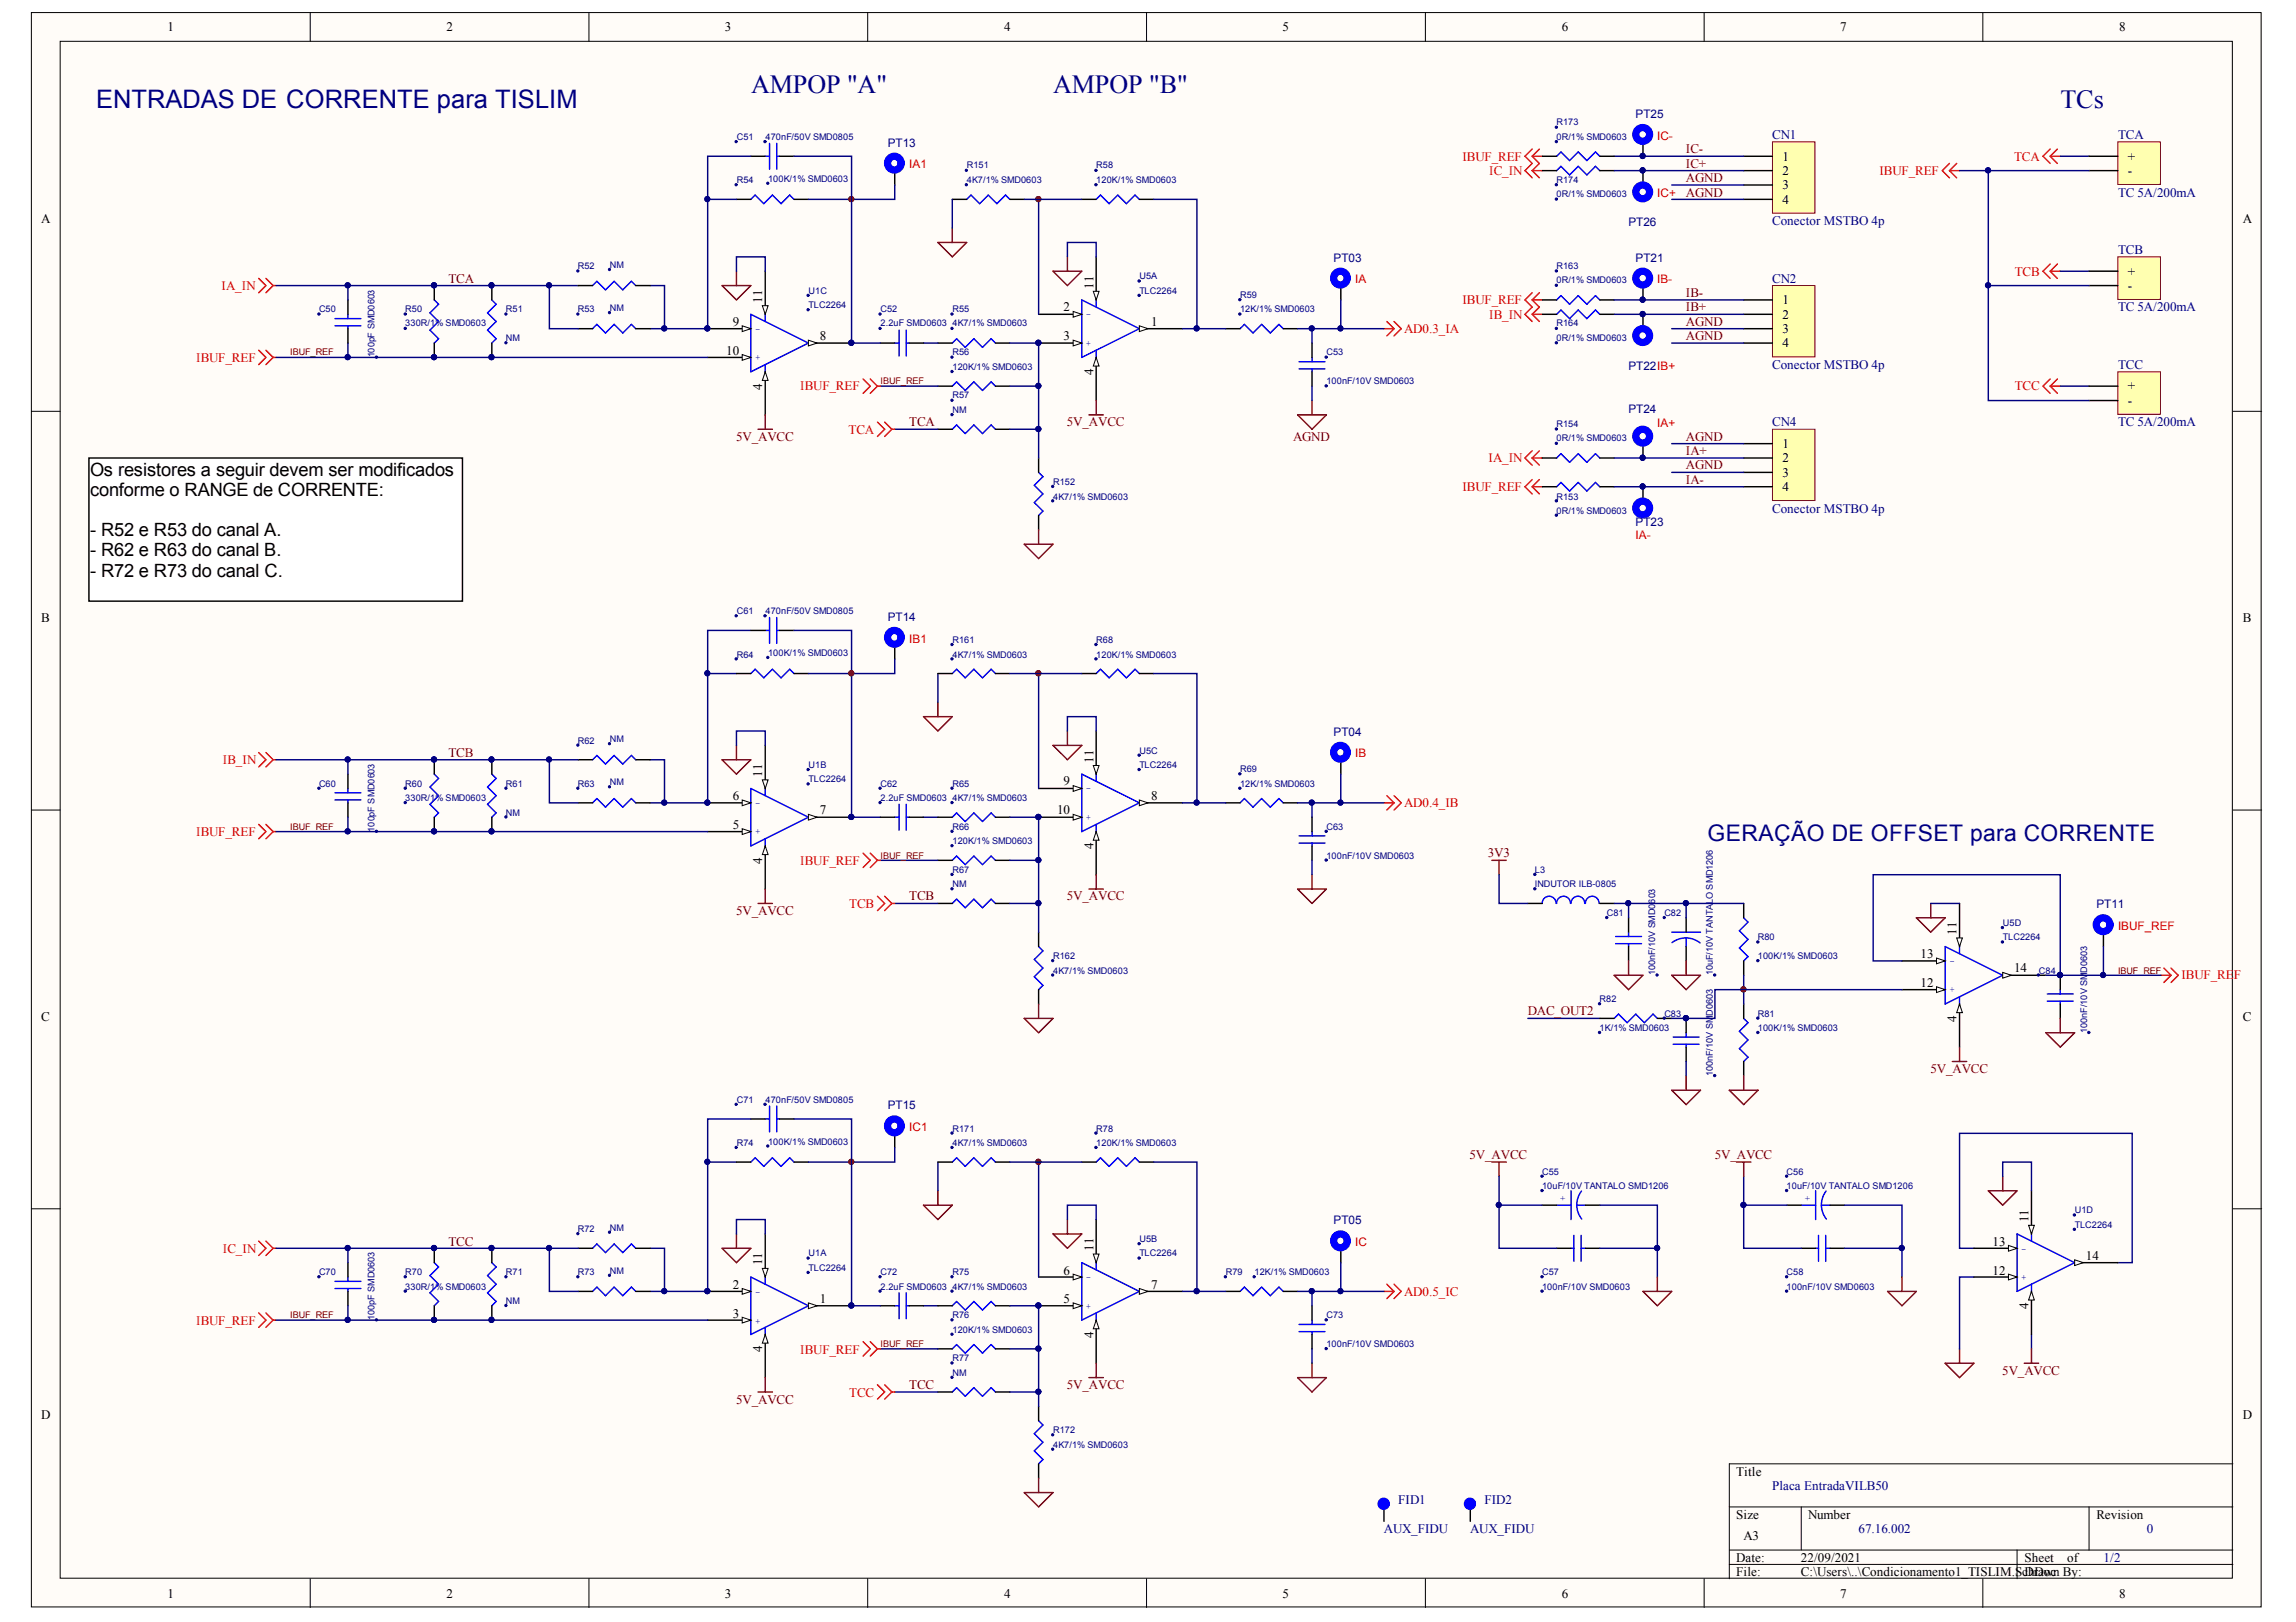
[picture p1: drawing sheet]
<svg xmlns="http://www.w3.org/2000/svg" width="297mm" height="210mm" viewBox="0 0 297 210" stroke-linecap="round" stroke-linejoin="round" font-family="sans-serif">
<defs><g id="words">
<g font-size="3.4" fill="#000080">
<text x="97.2" y="12.1">AMPOP &quot;A&quot;</text>
<text x="136.2" y="12.1">AMPOP &quot;B&quot;</text>
<text x="266.6" y="13.9">TCs</text>
</g>
<text font-size="3.3" fill="#000080" x="12.4" y="13.9">ENTRADAS DE CORRENTE para TISLIM</text>
<text font-size="3" fill="#000080" x="220.9" y="108.8">GERAÇÃO DE OFFSET para CORRENTE</text>
<g font-size="2.4">
<text x="11.7" y="61.6">Os resistores a seguir devem ser modificados</text>
<text x="11.7" y="64.1">conforme o RANGE de CORRENTE:</text>
<text x="11.7" y="69.4">- R52 e R53 do canal A.</text>
<text x="11.7" y="72">- R62 e R63 do canal B.</text>
<text x="11.7" y="74.6">- R72 e R73 do canal C.</text>
</g>
<g font-size="1.7">
<text x="21.7" y="4.1">1</text>
<text x="57.8" y="4.1">2</text>
<text x="93.8" y="4.1">3</text>
<text x="129.9" y="4.1">4</text>
<text x="165.9" y="4.1">5</text>
<text x="202" y="4.1">6</text>
<text x="238.1" y="4.1">7</text>
<text x="274.2" y="4.1">8</text>
<text x="230.6" y="20.8">1</text>
<text x="230.6" y="22.6">2</text>
<text x="275.3" y="20.8">+</text>
<text x="275.3" y="22.6">-</text>
<text x="5.3" y="28.9">A</text>
<text x="230.6" y="24.5">3</text>
<text x="230.6" y="26.4">4</text>
<text x="290.2" y="28.9">A</text>
<text x="275.3" y="35.7">+</text>
<text x="98.6" y="39.2" transform="rotate(-90 98.6 39.2)">11</text>
<text x="137.6" y="40.3">2</text>
<text x="141.5" y="37.4" transform="rotate(-90 141.5 37.4)">11</text>
<text x="230.6" y="39.4">1</text>
<text x="230.6" y="41.2">2</text>
<text x="275.3" y="37.5">-</text>
<text x="94" y="45.9">10</text>
<text x="94.8" y="42.2">9</text>
<text x="106.1" y="44">8</text>
<text x="137.6" y="44">3</text>
<text x="148.9" y="42.2">1</text>
<text x="230.6" y="43.1">3</text>
<text x="230.6" y="45">4</text>
<text x="98.6" y="50.4" transform="rotate(-90 98.6 50.4)">4</text>
<text x="141.5" y="48.6" transform="rotate(-90 141.5 48.6)">4</text>
<text x="275.3" y="50.5">+</text>
<text x="275.3" y="52.4">-</text>
<text x="230.6" y="58">1</text>
<text x="230.6" y="59.8">2</text>
<text x="230.6" y="61.7">3</text>
<text x="230.6" y="63.5">4</text>
<text x="5.3" y="80.5">B</text>
<text x="290.2" y="80.5">B</text>
<text x="98.6" y="100.6" transform="rotate(-90 98.6 100.6)">11</text>
<text x="137.6" y="101.7">9</text>
<text x="141.5" y="98.7" transform="rotate(-90 141.5 98.7)">11</text>
<text x="94.8" y="107.2">5</text>
<text x="94.8" y="103.5">6</text>
<text x="106.1" y="105.4">7</text>
<text x="136.8" y="105.4">10</text>
<text x="148.9" y="103.5">8</text>
<text x="98.6" y="111.8" transform="rotate(-90 98.6 111.8)">4</text>
<text x="141.5" y="109.9" transform="rotate(-90 141.5 109.9)">4</text>
<text x="248.5" y="124">13</text>
<text x="253.1" y="121" transform="rotate(-90 253.1 121)">11</text>
<text x="260.6" y="125.8">14</text>
<text x="248.5" y="127.7">12</text>
<text x="5.3" y="132.2">C</text>
<text x="253.1" y="132.2" transform="rotate(-90 253.1 132.2)">4</text>
<text x="290.2" y="132.2">C</text>
<text x="141.5" y="161.9" transform="rotate(-90 141.5 161.9)">11</text>
<text x="257.8" y="161.2">13</text>
<text x="262.4" y="158.2" transform="rotate(-90 262.4 158.2)">11</text>
<text x="94.8" y="166.8">2</text>
<text x="98.6" y="163.8" transform="rotate(-90 98.6 163.8)">11</text>
<text x="137.6" y="164.9">6</text>
<text x="148.9" y="166.8">7</text>
<text x="257.8" y="164.9">12</text>
<text x="269.9" y="163.1">14</text>
<text x="94.8" y="170.5">3</text>
<text x="106.1" y="168.7">1</text>
<text x="137.6" y="168.7">5</text>
<text x="141.5" y="173.1" transform="rotate(-90 141.5 173.1)">4</text>
<text x="262.4" y="169.4" transform="rotate(-90 262.4 169.4)">4</text>
<text x="98.6" y="175" transform="rotate(-90 98.6 175)">4</text>
<text x="5.3" y="183.7">D</text>
<text x="290.2" y="183.7">D</text>
<text x="224.6" y="191">Title</text>
<text x="224.6" y="196.5">Size</text>
<text x="233.9" y="196.5">Number</text>
<text x="271.2" y="196.5">Revision</text>
<text x="224.6" y="202.1">Date:</text>
<text x="224.6" y="204">File:</text>
<text x="225.6" y="199.3">A3</text>
<text x="233" y="202.1">22/09/2021</text>
<text x="233" y="204">C:\Users\..\Condicionamento1_TISLIM.SchDoc</text>
<text x="261.9" y="202.1">Sheet</text>
<text x="261.9" y="204">Drawn By:</text>
<text x="267.4" y="202.1">of</text>
<text x="21.7" y="206.8">1</text>
<text x="57.8" y="206.8">2</text>
<text x="93.8" y="206.8">3</text>
<text x="129.9" y="206.8">4</text>
<text x="165.9" y="206.8">5</text>
<text x="202" y="206.8">6</text>
<text x="238.1" y="206.8">7</text>
<text x="274.2" y="206.8">8</text>
</g>
<g font-size="1.7" fill="#f00">
<text x="189.2" y="20.8">IBUF_REF</text>
<text x="192.7" y="22.6">IC_IN</text>
<text x="243.1" y="22.6">IBUF_REF</text>
<text x="260.6" y="20.8">TCA</text>
<text x="260.7" y="35.7">TCB</text>
<text x="28.7" y="37.5">IA_IN</text>
<text x="189.2" y="39.4">IBUF_REF</text>
<text x="192.7" y="41.2">IB_IN</text>
<text x="25.4" y="46.8">IBUF_REF</text>
<text x="181.7" y="43.1">AD0.3_IA</text>
<text x="103.5" y="50.5">IBUF_REF</text>
<text x="260.7" y="50.5">TCC</text>
<text x="109.8" y="56.1">TCA</text>
<text x="192.6" y="59.8">IA_IN</text>
<text x="189.2" y="63.5">IBUF_REF</text>
<text x="28.8" y="98.9">IB_IN</text>
<text x="181.7" y="104.4">AD0.4_IB</text>
<text x="25.4" y="108.2">IBUF_REF</text>
<text x="103.5" y="111.9">IBUF_REF</text>
<text x="109.9" y="117.5">TCB</text>
<text x="282.2" y="126.7">IBUF_RE</text>
<text x="289" y="126.7">F</text>
<text x="28.8" y="162.1">IC_IN</text>
<text x="181.7" y="167.7">AD0.5_IC</text>
<text x="25.4" y="171.4">IBUF_REF</text>
<text x="103.5" y="175.2">IBUF_REF</text>
<text x="109.9" y="180.7">TCC</text>
</g>
<g font-size="1.7" fill="#800000">
<text x="218.1" y="21.7">IC+</text>
<text x="218.1" y="19.9">IC-</text>
<text x="218.1" y="23.6">AGND</text>
<text x="218.1" y="25.4">AGND</text>
<text x="58" y="36.6">TCA</text>
<text x="218.1" y="40.3">IB+</text>
<text x="218.1" y="38.4">IB-</text>
<text x="218.1" y="44">AGND</text>
<text x="218.1" y="42.2">AGND</text>
<text x="95.2" y="57">5V_AVCC</text>
<text x="117.6" y="55.2">TCA</text>
<text x="138" y="55.2">5V_AVCC</text>
<text x="167.3" y="57">AGND</text>
<text x="218.1" y="58.9">IA+</text>
<text x="218.1" y="57">AGND</text>
<text x="218.1" y="62.6">IA-</text>
<text x="218.1" y="60.8">AGND</text>
<text x="58" y="97.9">TCB</text>
<text x="192.5" y="110.9">3V3</text>
<text x="95.2" y="118.4">5V_AVCC</text>
<text x="117.6" y="116.5">TCB</text>
<text x="138" y="116.5">5V_AVCC</text>
<text x="197.6" y="131.4">DAC_OUT2</text>
<text x="249.7" y="138.8">5V_AVCC</text>
<text x="190.1" y="150">5V_AVCC</text>
<text x="221.8" y="150">5V_AVCC</text>
<text x="58" y="161.2">TCC</text>
<text x="117.6" y="179.8">TCC</text>
<text x="138" y="179.8">5V_AVCC</text>
<text x="259" y="177.9">5V_AVCC</text>
<text x="95.2" y="181.7">5V_AVCC</text>
</g>
<g font-size="1.7" fill="#000080">
<text x="229.3" y="18">CN1</text>
<text x="274" y="18">TCA</text>
<text x="229.3" y="29.2">Conector MSTBO 4p</text>
<text x="274" y="25.4">TC 5A/200mA</text>
<text x="274" y="32.9">TCB</text>
<text x="229.3" y="36.6">CN2</text>
<text x="274" y="40.3">TC 5A/200mA</text>
<text x="229.3" y="47.7">Conector MSTBO 4p</text>
<text x="274" y="47.7">TCC</text>
<text x="229.3" y="55.2">CN4</text>
<text x="274" y="55.2">TC 5A/200mA</text>
<text x="229.3" y="66.3">Conector MSTBO 4p</text>
<text x="180.9" y="194.7">FID1</text>
<text x="192.1" y="194.7">FID2</text>
<text x="229.3" y="192.8">Placa EntradaVILB50</text>
<text x="179" y="198.4">AUX_FIDU</text>
<text x="190.2" y="198.4">AUX_FIDU</text>
<text x="240.4" y="198.4">67.16.002</text>
<text x="272.2" y="202.1">1/2</text>
<text x="277.7" y="198.4">0</text>
</g>
<g font-size="1.5" fill="#000080">
<text x="211.6" y="15.2">PT25</text>
<text x="114.8" y="19">PT13</text>
<text x="210.7" y="29.2">PT26</text>
<text x="172.5" y="33.9">PT03</text>
<text x="211.6" y="33.9">PT21</text>
<text x="210.7" y="47.8">PT22IB+</text>
<text x="210.7" y="53.4">PT24</text>
<text x="211.6" y="68">PT23</text>
<text x="114.8" y="80.4">PT14</text>
<text x="172.5" y="95.2">PT04</text>
<text x="271.2" y="117.5">PT11</text>
<text x="114.8" y="143.6">PT15</text>
<text x="172.5" y="158.4">PT05</text>
</g>
<g font-size="1.5" fill="#bf0000">
<text x="117.6" y="21.8">IA1</text>
<text x="214.4" y="18.1">IC-</text>
<text x="214.4" y="25.5">IC+</text>
<text x="175.3" y="36.7">IA</text>
<text x="214.4" y="36.7">IB-</text>
<text x="214.4" y="55.3">IA+</text>
<text x="211.6" y="69.7">IA-</text>
<text x="117.6" y="83.1">IB1</text>
<text x="175.3" y="98">IB</text>
<text x="274" y="120.3">IBUF_REF</text>
<text x="117.6" y="146.3">IC1</text>
<text x="175.3" y="161.2">IC</text>
</g>
<g font-size="1.2" fill="#000080">
<text x="201.4" y="16.2">R173</text>
<text x="95.3" y="23.7">R54</text>
<text x="95.3" y="18.1">C51</text>
<text x="99" y="18.1">470nF/50V SMD0805</text>
<text x="99.4" y="23.5">100K/1% SMD0603</text>
<text x="125.1" y="21.8">R151</text>
<text x="125.1" y="23.7">4K7/1% SMD0603</text>
<text x="141.8" y="21.8">R58</text>
<text x="141.8" y="23.7">120K/1% SMD0603</text>
<text x="201.4" y="23.7">R174</text>
<text x="201.4" y="18.1">0R/1% SMD0603</text>
<text x="201.4" y="25.5">0R/1% SMD0603</text>
<text x="74.8" y="34.8">R52</text>
<text x="78.9" y="34.6">NM</text>
<text x="201.4" y="34.8">R163</text>
<text x="41.3" y="40.4">C50</text>
<text x="52.4" y="40.4">R50</text>
<text x="65.5" y="40.4">R51</text>
<text x="74.8" y="40.4">R53</text>
<text x="78.9" y="40.2">NM</text>
<text x="104.6" y="38">U1C</text>
<text x="104.6" y="39.9">TLC2264</text>
<text x="113.9" y="40.4">C52</text>
<text x="123.2" y="40.4">R55</text>
<text x="147.4" y="36.2">U5A</text>
<text x="147.4" y="38">TLC2264</text>
<text x="160.4" y="38.5">R59</text>
<text x="160.4" y="40.4">12K/1% SMD0603</text>
<text x="201.4" y="36.7">0R/1% SMD0603</text>
<text x="48.5" y="46.2" transform="rotate(-90 48.5 46.2)">100pF SMD0603</text>
<text x="52.4" y="42.3">330R/1% SMD0603</text>
<text x="65.5" y="44.1">NM</text>
<text x="113.9" y="42.3">2.2uF SMD0603</text>
<text x="123.2" y="42.3">4K7/1% SMD0603</text>
<text x="123.2" y="46">R56</text>
<text x="123.2" y="47.8">120K/1% SMD0603</text>
<text x="171.6" y="46">C53</text>
<text x="201.4" y="42.3">R164</text>
<text x="201.4" y="44.1">0R/1% SMD0603</text>
<text x="123.2" y="51.5">R57</text>
<text x="123.2" y="53.4">NM</text>
<text x="171.6" y="49.7">100nF/10V SMD0603</text>
<text x="201.4" y="55.3">R154</text>
<text x="201.4" y="57.1">0R/1% SMD0603</text>
<text x="136.2" y="62.8">R152</text>
<text x="136.2" y="64.6">4K7/1% SMD0603</text>
<text x="201.4" y="64.6">R153</text>
<text x="201.4" y="66.5">0R/1% SMD0603</text>
<text x="95.3" y="79.5">C61</text>
<text x="99" y="79.5">470nF/50V SMD0805</text>
<text x="123.2" y="83.2">R161</text>
<text x="141.8" y="83.2">R68</text>
<text x="95.3" y="85.1">R64</text>
<text x="99.4" y="84.8">100K/1% SMD0603</text>
<text x="123.2" y="85.1">4K7/1% SMD0603</text>
<text x="141.8" y="85.1">120K/1% SMD0603</text>
<text x="78.9" y="96">NM</text>
<text x="41.3" y="101.8">C60</text>
<text x="52.4" y="101.8">R60</text>
<text x="65.5" y="101.8">R61</text>
<text x="74.8" y="96.2">R62</text>
<text x="74.8" y="101.8">R63</text>
<text x="78.9" y="101.6">NM</text>
<text x="104.6" y="99.4">U1B</text>
<text x="104.6" y="101.2">TLC2264</text>
<text x="113.9" y="101.8">C62</text>
<text x="123.2" y="101.8">R65</text>
<text x="147.4" y="97.5">U5C</text>
<text x="147.4" y="99.4">TLC2264</text>
<text x="160.4" y="100">R69</text>
<text x="160.4" y="101.8">12K/1% SMD0603</text>
<text x="48.5" y="107.7" transform="rotate(-90 48.5 107.7)">100pF SMD0603</text>
<text x="52.4" y="103.7">330R/1% SMD0603</text>
<text x="65.5" y="105.5">NM</text>
<text x="113.9" y="103.7">2.2uF SMD0603</text>
<text x="123.2" y="103.7">4K7/1% SMD0603</text>
<text x="123.2" y="107.4">R66</text>
<text x="171.6" y="107.4">C63</text>
<text x="123.2" y="109.3">120K/1% SMD0603</text>
<text x="123.2" y="113">R67</text>
<text x="171.6" y="111.1">100nF/10V SMD0603</text>
<text x="198.6" y="113">L3</text>
<text x="123.2" y="114.8">NM</text>
<text x="198.6" y="114.8">INDUTOR ILB-0805</text>
<text x="207.9" y="118.5">C81</text>
<text x="215.3" y="118.5">C82</text>
<text x="259.1" y="119.8">U5D</text>
<text x="136.2" y="124.1">R162</text>
<text x="136.2" y="126">4K7/1% SMD0603</text>
<text x="227.4" y="121.7">R80</text>
<text x="227.4" y="124.1">100K/1% SMD0603</text>
<text x="259.1" y="121.7">TLC2264</text>
<text x="263.8" y="126">C84</text>
<text x="206.9" y="129.7">R82</text>
<text x="214.1" y="126.2" transform="rotate(-90 214.1 126.2)">100nF/10V SMD0603</text>
<text x="215.3" y="131.6">C83</text>
<text x="221.6" y="126.2" transform="rotate(-90 221.6 126.2)">10uF/10V TANTALO SMD1206</text>
<text x="227.4" y="131.6">R81</text>
<text x="206.9" y="133.4">1K/1% SMD0603</text>
<text x="227.4" y="133.4">100K/1% SMD0603</text>
<text x="270" y="133.7" transform="rotate(-90 270 133.7)">100nF/10V SMD0603</text>
<text x="95.3" y="142.7">C71</text>
<text x="99" y="142.7">470nF/50V SMD0805</text>
<text x="221.6" y="139.3" transform="rotate(-90 221.6 139.3)">100nF/10V SMD0603</text>
<text x="95.3" y="148.3">R74</text>
<text x="99.4" y="148.1">100K/1% SMD0603</text>
<text x="123.2" y="146.4">R171</text>
<text x="123.2" y="148.3">4K7/1% SMD0603</text>
<text x="141.8" y="146.4">R78</text>
<text x="141.8" y="148.3">120K/1% SMD0603</text>
<text x="199.5" y="152">C55</text>
<text x="199.5" y="153.9">10uF/10V TANTALO SMD1206</text>
<text x="231.1" y="152">C56</text>
<text x="231.1" y="153.9">10uF/10V TANTALO SMD1206</text>
<text x="74.8" y="159.4">R72</text>
<text x="78.9" y="159.3">NM</text>
<text x="147.4" y="160.7">U5B</text>
<text x="268.4" y="157">U1D</text>
<text x="268.4" y="158.9">TLC2264</text>
<text x="41.3" y="165">C70</text>
<text x="52.4" y="165">R70</text>
<text x="52.4" y="166.9">330R/1% SMD0603</text>
<text x="65.5" y="165">R71</text>
<text x="74.8" y="165">R73</text>
<text x="78.9" y="164.9">NM</text>
<text x="104.6" y="162.6">U1A</text>
<text x="104.6" y="164.4">TLC2264</text>
<text x="113.9" y="165">C72</text>
<text x="113.9" y="166.9">2.2uF SMD0603</text>
<text x="123.2" y="165">R75</text>
<text x="123.2" y="166.9">4K7/1% SMD0603</text>
<text x="147.4" y="162.6">TLC2264</text>
<text x="158.6" y="165">R79</text>
<text x="162.3" y="165">12K/1% SMD0603</text>
<text x="199.5" y="165">C57</text>
<text x="199.5" y="166.9">100nF/10V SMD0603</text>
<text x="231.1" y="165">C58</text>
<text x="231.1" y="166.9">100nF/10V SMD0603</text>
<text x="48.5" y="170.9" transform="rotate(-90 48.5 170.9)">100pF SMD0603</text>
<text x="65.5" y="168.7">NM</text>
<text x="123.2" y="170.6">R76</text>
<text x="123.2" y="172.5">120K/1% SMD0603</text>
<text x="171.6" y="170.6">C73</text>
<text x="123.2" y="176.2">R77</text>
<text x="123.2" y="178">NM</text>
<text x="171.6" y="174.3">100nF/10V SMD0603</text>
<text x="136.2" y="185.5">R172</text>
<text x="136.2" y="187.3">4K7/1% SMD0603</text>
</g>
<g font-size="1.2" fill="#00f">
<text x="140.5" y="41.1">-</text>
<text x="97.7" y="46.6">+</text>
<text x="97.7" y="42.9">-</text>
<text x="140.5" y="44.8">+</text>
<text x="97.7" y="108">+</text>
<text x="97.7" y="104.3">-</text>
<text x="140.5" y="106.1">+</text>
<text x="140.5" y="102.4">-</text>
<text x="252.2" y="124.7">-</text>
<text x="252.2" y="128.4">+</text>
<text x="202.5" y="155.4" transform="rotate(-90 202.5 155.4)">+</text>
<text x="234.2" y="155.4" transform="rotate(-90 234.2 155.4)">+</text>
<text x="261.5" y="162">-</text>
<text x="97.7" y="167.6">-</text>
<text x="140.5" y="165.7">-</text>
<text x="261.5" y="165.7">+</text>
<text x="97.7" y="171.3">+</text>
<text x="140.5" y="169.4">+</text>
</g>
<g font-size="1.2" fill="#800000">
<text x="37.5" y="46">IBUF_REF</text>
<text x="113.9" y="49.7">IBUF_REF</text>
<text x="37.5" y="107.4">IBUF_REF</text>
<text x="113.9" y="111.1">IBUF_REF</text>
<text x="274" y="126">IBUF_REF</text>
<text x="37.5" y="170.6">IBUF_REF</text>
<text x="113.9" y="174.3">IBUF_REF</text>
</g>
</g></defs>
<g fill="#fffcf8" stroke="#000" stroke-width=".13">
<path d="M4.1 1.6h288.4v206.4h-288.4z"/>
<path d="M7.8 5.3h281v198.9h-281z"/>
</g>
<g fill="none" stroke="#000" stroke-width=".13">
<path d="M40.1 1.6v3.7M76.2 1.6v3.7M112.3 1.6v3.7M148.3 1.6v3.7M184.4 1.6v3.7M220.5 1.6v3.7M256.5 1.6v3.7M4.1 53.2h3.7M288.9 53.2h3.7M4.1 104.8h3.7M288.9 104.8h3.7M4.1 156.4h3.7"/>
<path d="M288.9 156.4h3.7M223.7 195h65.2M233 195v5.6M270.3 195v5.6M288.9 189.4h-65.2v14.9M40.1 204.3v3.7M76.2 204.3v3.7M112.3 204.3v3.7M148.3 204.3v3.7M184.4 204.3v3.7M220.5 204.3v3.7M223.7 200.6h65.2"/>
<path d="M223.7 202.5h65.2M256.5 204.3v3.7M261 200.6v3.7"/>
</g>
<g fill="#000080" stroke="#000080" stroke-width=".13">
<circle cx="110.1" cy="150.3" r=".33"/>
<circle cx="110.1" cy="87.1" r=".33"/>
<circle cx="110.1" cy="25.8" r=".33"/>
<circle cx="134.3" cy="150.3" r=".33"/>
<circle cx="134.3" cy="87.1" r=".33"/>
<circle cx="134.3" cy="25.8" r=".33"/>
<circle cx="225.5" cy="128" r=".33"/>
<circle cx="199.5" cy="165.2" r=".15"/>
<circle cx="199.5" cy="167.1" r=".15"/>
</g>
<path d="M193 150.4h1.9M193.9 150.4v1.8" fill="none" stroke="#800000" stroke-width=".19"/>
<path d="M140 100.2l7.4 3.7-7.4 3.7zM141.8 100.2v.9M141.8 106.7v.9M203.6 159.9v3.3M204.5 159.9v3.3M203.2 161.5h.4M204.5 161.5h.6" fill="none" stroke="#00f" stroke-width=".19"/>
<path d="M134.4 105.8h5.6M201.4 161.5h1.8M205.1 161.5h1.9" fill="none" stroke="#000" stroke-width=".19"/>
<path d="M138.8 105.4l1.2 .4-1.2 .3z" fill="#fffcf8"/>
<path d="M138.8 105.4l1.2 .4-1.2 .3z" fill="none" stroke="#000" stroke-width=".13"/>
<circle cx="134.3" cy="105.7" r=".33" fill="#000080" stroke="#000080" stroke-width=".13"/>
<path d="M134.4 102h5.6" fill="none" stroke="#000" stroke-width=".19"/>
<path d="M138.8 101.7l1.2 .3-1.2 .4z" fill="#fffcf8"/>
<path d="M138.8 101.7l1.2 .3-1.2 .4z" fill="none" stroke="#000" stroke-width=".13"/>
<path d="M147.4 103.9h5.6" fill="none" stroke="#000" stroke-width=".19"/>
<path d="M147.4 103.5l1.1 .4-1.1 .4z" fill="#fffcf8"/>
<path d="M147.4 103.5l1.1 .4-1.1 .4z" fill="none" stroke="#000" stroke-width=".13"/>
<path d="M141.8 107.6v5.6" fill="none" stroke="#000" stroke-width=".19"/>
<path d="M141.8 107.6l.4 1.1h-.8z" fill="#fffcf8"/>
<path d="M141.8 107.6l.4 1.1h-.8z" fill="none" stroke="#000" stroke-width=".13"/>
<path d="M141.8 94.6v5.6" fill="none" stroke="#000" stroke-width=".19"/>
<path d="M141.4 99.1h.8l-.4 1.1z" fill="#fffcf8"/>
<path d="M141.4 99.1h.8l-.4 1.1z" fill="none" stroke="#000" stroke-width=".13"/>
<g fill="#000080" stroke="#000080" stroke-width=".13">
<circle cx="147.4" cy="97.7" r=".15"/>
<circle cx="147.4" cy="99.6" r=".15"/>
<circle cx="134.3" cy="105.7" r=".33"/>
</g>
<path d="M97.1 165.3l7.5 3.7-7.5 3.7zM99 165.3v.9M99 171.8v.9" fill="none" stroke="#00f" stroke-width=".19"/>
<path d="M91.6 170.8h5.5" fill="none" stroke="#000" stroke-width=".19"/>
<path d="M96 170.5l1.1 .3-1.1 .4z" fill="#fffcf8"/>
<path d="M96 170.5l1.1 .3-1.1 .4z" fill="none" stroke="#000" stroke-width=".13"/>
<path d="M91.6 167.1h5.5" fill="none" stroke="#000" stroke-width=".19"/>
<path d="M96 166.7l1.1 .4-1.1 .4z" fill="#fffcf8"/>
<path d="M96 166.7l1.1 .4-1.1 .4z" fill="none" stroke="#000" stroke-width=".13"/>
<circle cx="91.5" cy="167.1" r=".33" fill="#000080" stroke="#000080" stroke-width=".13"/>
<path d="M104.6 169h5.6" fill="none" stroke="#000" stroke-width=".19"/>
<path d="M104.6 168.6l1.1 .4-1.1 .4z" fill="#fffcf8"/>
<path d="M104.6 168.6l1.1 .4-1.1 .4z" fill="none" stroke="#000" stroke-width=".13"/>
<circle cx="110.1" cy="168.9" r=".33" fill="#000080" stroke="#000080" stroke-width=".13"/>
<path d="M99 172.7v5.6" fill="none" stroke="#000" stroke-width=".19"/>
<path d="M99 172.7l.4 1.1h-.8z" fill="#fffcf8"/>
<path d="M99 172.7l.4 1.1h-.8z" fill="none" stroke="#000" stroke-width=".13"/>
<path d="M99 159.7v5.6" fill="none" stroke="#000" stroke-width=".19"/>
<path d="M98.6 164.1h.8l-.4 1.2z" fill="#fffcf8"/>
<path d="M98.6 164.1h.8l-.4 1.2z" fill="none" stroke="#000" stroke-width=".13"/>
<g fill="#000080" stroke="#000080" stroke-width=".13">
<circle cx="104.5" cy="162.8" r=".14"/>
<circle cx="104.5" cy="164.7" r=".14"/>
<circle cx="91.5" cy="167.1" r=".33"/>
<circle cx="110.1" cy="168.9" r=".33"/>
</g>
<path d="M97.1 40.7l7.5 3.7-7.5 3.7zM99 40.7v.9M99 47.2v.9" fill="none" stroke="#00f" stroke-width=".19"/>
<path d="M91.6 46.3h5.5" fill="none" stroke="#000" stroke-width=".19"/>
<path d="M96 45.9l1.1 .4-1.1 .3z" fill="#fffcf8"/>
<path d="M96 45.9l1.1 .4-1.1 .3z" fill="none" stroke="#000" stroke-width=".13"/>
<path d="M91.6 42.5h5.5" fill="none" stroke="#000" stroke-width=".19"/>
<path d="M96 42.2l1.1 .3-1.1 .4z" fill="#fffcf8"/>
<path d="M96 42.2l1.1 .3-1.1 .4z" fill="none" stroke="#000" stroke-width=".13"/>
<circle cx="91.5" cy="42.5" r=".33" fill="#000080" stroke="#000080" stroke-width=".13"/>
<path d="M104.6 44.4h5.6" fill="none" stroke="#000" stroke-width=".19"/>
<path d="M104.6 44l1.1 .4-1.1 .4z" fill="#fffcf8"/>
<path d="M104.6 44l1.1 .4-1.1 .4z" fill="none" stroke="#000" stroke-width=".13"/>
<circle cx="110.1" cy="44.4" r=".33" fill="#000080" stroke="#000080" stroke-width=".13"/>
<path d="M99 48.1v5.6" fill="none" stroke="#000" stroke-width=".19"/>
<path d="M99 48.1l.4 1.1h-.8z" fill="#fffcf8"/>
<path d="M99 48.1l.4 1.1h-.8z" fill="none" stroke="#000" stroke-width=".13"/>
<path d="M99 35.1v5.6" fill="none" stroke="#000" stroke-width=".19"/>
<path d="M98.6 39.6h.8l-.4 1.1z" fill="#fffcf8"/>
<path d="M98.6 39.6h.8l-.4 1.1z" fill="none" stroke="#000" stroke-width=".13"/>
<g fill="#000080" stroke="#000080" stroke-width=".13">
<circle cx="104.5" cy="38.2" r=".14"/>
<circle cx="104.5" cy="40.1" r=".14"/>
<circle cx="91.5" cy="42.5" r=".33"/>
<circle cx="110.1" cy="44.4" r=".33"/>
<circle cx="125" cy="22" r=".14"/>
<circle cx="125" cy="23.9" r=".14"/>
<circle cx="171.6" cy="46.2" r=".15"/>
<circle cx="171.6" cy="49.9" r=".15"/>
<circle cx="160.4" cy="38.8" r=".15"/>
<circle cx="160.4" cy="40.6" r=".15"/>
<circle cx="63.6" cy="98.3" r=".33"/>
<circle cx="63.6" cy="107.6" r=".33"/>
<circle cx="65.4" cy="102" r=".14"/>
<circle cx="65.4" cy="105.7" r=".14"/>
<circle cx="171.6" cy="107.6" r=".15"/>
<circle cx="171.6" cy="111.3" r=".15"/>
<circle cx="41.3" cy="102" r=".15"/>
<circle cx="48.7" cy="107.6" r=".15"/>
<circle cx="160.4" cy="100.1" r=".15"/>
<circle cx="160.4" cy="102" r=".15"/>
<circle cx="63.6" cy="161.5" r=".33"/>
<circle cx="63.6" cy="170.8" r=".33"/>
<circle cx="65.4" cy="165.2" r=".14"/>
<circle cx="65.4" cy="168.9" r=".14"/>
<circle cx="171.6" cy="170.8" r=".15"/>
<circle cx="171.6" cy="174.5" r=".15"/>
<circle cx="41.3" cy="165.2" r=".15"/>
<circle cx="48.7" cy="170.8" r=".15"/>
<circle cx="158.5" cy="165.2" r=".15"/>
<circle cx="162.2" cy="165.2" r=".14"/>
<circle cx="199.5" cy="152.2" r=".15"/>
<circle cx="199.5" cy="154.1" r=".15"/>
<circle cx="193.9" cy="155.9" r=".33"/>
<circle cx="214.4" cy="161.5" r=".33"/>
<circle cx="173.4" cy="42.5" r=".33"/>
<circle cx="169.7" cy="42.5" r=".33"/>
<circle cx="173.4" cy="103.9" r=".33"/>
<circle cx="169.7" cy="103.9" r=".33"/>
<circle cx="173.4" cy="167.1" r=".33"/>
<circle cx="45" cy="161.5" r=".33"/>
<circle cx="169.7" cy="167.1" r=".33"/>
<circle cx="85.9" cy="42.5" r=".33"/>
<circle cx="45" cy="46.2" r=".33"/>
</g>
<g fill="none" stroke="#00f" stroke-width=".19">
<path d="M125.1 25.8l.5-.6 1.1 1.2 1.2-1.2 1.1 1.2 1.1-1.2 .5 .6M140 38.8l7.4 3.7-7.4 3.8zM141.8 38.8v.9M141.8 45.3v1M160.4 42.5l.6-.5 1.1 1.1 1.1-1.1 1.1 1.1 1.2-1.1 .5 .5M168.1 46.8h3.3M168.1 47.7h3.3M169.7 46.3v.5M169.7 47.7v.4M43.3 102.6h3.4M43.3 103.5h3.4M45 102v.6"/>
<path d="M45 103.5v.4M63.6 100.2l.6 .5-1.1 1.2 1.1 1.1-1.1 1.1 1.1 1.1-.6 .6M160.4 103.9l.6-.6 1.1 1.2 1.1-1.2 1.1 1.2 1.2-1.2 .5 .6M168.1 108.2h3.3M168.1 109.1h3.3M169.7 107.6v.6M169.7 109.1v.4M201.4 156h1.8M203.2 154.1v3.7M204 156h1.1M204 156a2.94 2.94 0 0 0 .6 1.8M204.6 154.1a2.94 2.94 0 0 0-.6 1.9"/>
<path d="M43.3 165.8h3.4M43.3 166.7h3.4M45 165.3v.5M45 166.7v.4M63.6 163.4l.6 .6-1.1 1.1 1.1 1.1-1.1 1.1 1.1 1.1-.6 .6M160.4 167.1l.6-.5 1.1 1.1 1.1-1.1 1.1 1.1 1.2-1.1 .5 .5M168.1 171.4h3.3M168.1 172.3h3.3M169.7 170.8v.6M169.7 172.3v.4"/>
</g>
<g fill="none" stroke="#000" stroke-width=".19">
<path d="M123.2 25.8h1.9M130.6 25.8h1.9M173.5 37v1.8M134.4 44.4h5.6M158.6 42.5h1.8M166 42.5h1.9M169.7 44.4v1.9M169.7 48.1v1.9M63.6 98.3v1.9M173.5 98.3v1.9M45 100.2v1.8M45 103.9v1.9"/>
<path d="M63.6 105.8v1.8M158.6 103.9h1.8M166 103.9h1.9M169.7 105.8v1.8M169.7 109.5v1.8M199.5 156h1.9M205.1 156h1.9M45 163.4v1.9M45 167.1v1.9M63.6 161.5v1.9M63.6 169v1.8M158.6 167.1h1.8"/>
<path d="M166 167.1h1.9M169.7 169v1.8M169.7 172.7v1.9M173.5 161.5v1.9"/>
</g>
<path d="M167.9 53.7h3.7l-1.9 1.9zM169.7 51.8v1.9M167.9 115.1h3.7l-1.9 1.8zM169.7 113.2v1.9M167.9 178.3h3.7l-1.9 1.8zM169.7 176.4v1.9M251.6 176.4h3.8l-1.9 1.9zM253.5 174.6v1.8" fill="none" stroke="#800000" stroke-width=".19"/>
<path d="M179 42.5h1.3M179.4 41.6l.9 .9M180.3 42.5l-.9 1M180.3 41.6l1 .9-1 1M179 103.9h1.3M179.4 103l.9 .9M180.3 103.9l-.9 .9M180.3 103l1 .9-1 .9M179 167.1h1.3M179.4 166.2l.9 .9M180.3 167.1l-.9 1M180.3 166.2l1 .9-1 1" fill="none" stroke="#f00" stroke-width=".19"/>
<g fill="none" stroke="#00f" stroke-width=".93">
<circle cx="173.4" cy="36" r=".89"/>
<circle cx="173.4" cy="97.4" r=".89"/>
<circle cx="173.4" cy="160.6" r=".89"/>
</g>
<g fill="none" stroke="#000080" stroke-width=".19">
<path d="M84.1 37h1.9v5.5h-1.9M173.5 38.8v3.7M45 44.4v1.9M167.9 42.5h11.1M169.7 42.5v1.9M169.7 50v1.8M167.9 103.9h11.1M169.7 103.9v1.9M169.7 111.3v1.9M173.5 100.2v3.7M193.9 152.2v9.3h7.5M193.9 156h5.6"/>
<path d="M207 156h7.4v9.3M45 161.5v1.9M167.9 167.1h11.1M169.7 167.1v1.9M169.7 174.6v1.8M173.5 163.4v3.7M207 161.5h7.4M255.4 161.5h-1.9v-14.8h22.3v16.7h-1.8M255.4 165.3h-1.9v9.3M262.8 172.7v1.9"/>
</g>
<path d="M138.8 44l1.2 .4-1.2 .4z" fill="#fffcf8"/>
<path d="M138.8 44l1.2 .4-1.2 .4z" fill="none" stroke="#000" stroke-width=".13"/>
<circle cx="134.3" cy="44.4" r=".33" fill="#000080" stroke="#000080" stroke-width=".13"/>
<path d="M134.4 40.7h5.6" fill="none" stroke="#000" stroke-width=".19"/>
<path d="M138.8 40.3l1.2 .4-1.2 .3z" fill="#fffcf8"/>
<path d="M138.8 40.3l1.2 .4-1.2 .3z" fill="none" stroke="#000" stroke-width=".13"/>
<path d="M147.4 42.5h5.6" fill="none" stroke="#000" stroke-width=".19"/>
<path d="M147.4 42.2l1.1 .3-1.1 .4z" fill="#fffcf8"/>
<path d="M147.4 42.2l1.1 .3-1.1 .4z" fill="none" stroke="#000" stroke-width=".13"/>
<path d="M141.8 46.3v5.5" fill="none" stroke="#000" stroke-width=".19"/>
<path d="M141.8 46.3l.4 1.1h-.8z" fill="#fffcf8"/>
<path d="M141.8 46.3l.4 1.1h-.8z" fill="none" stroke="#000" stroke-width=".13"/>
<path d="M141.8 33.2v5.6" fill="none" stroke="#000" stroke-width=".19"/>
<path d="M141.4 37.7h.8l-.4 1.1z" fill="#fffcf8"/>
<path d="M141.4 37.7h.8l-.4 1.1z" fill="none" stroke="#000" stroke-width=".13"/>
<g fill="#000080" stroke="#000080" stroke-width=".13">
<circle cx="147.4" cy="36.4" r=".15"/>
<circle cx="147.4" cy="38.2" r=".15"/>
<circle cx="134.3" cy="44.4" r=".33"/>
<circle cx="71" cy="36.9" r=".33"/>
<circle cx="95.2" cy="23.9" r=".14"/>
<circle cx="99.3" cy="23.7" r=".14"/>
<circle cx="95.2" cy="18.3" r=".14"/>
<circle cx="99" cy="18.3" r=".15"/>
<circle cx="91.5" cy="25.8" r=".33"/>
<circle cx="123.1" cy="40.6" r=".14"/>
<circle cx="123.1" cy="42.5" r=".14"/>
<circle cx="141.8" cy="22" r=".15"/>
<circle cx="141.8" cy="23.9" r=".15"/>
<circle cx="123.1" cy="46.2" r=".14"/>
<circle cx="123.1" cy="48.1" r=".14"/>
<circle cx="136.2" cy="63" r=".14"/>
<circle cx="136.2" cy="64.8" r=".14"/>
<circle cx="134.3" cy="49.9" r=".33"/>
<circle cx="154.8" cy="42.5" r=".33"/>
<circle cx="41.3" cy="40.6" r=".15"/>
<circle cx="48.7" cy="46.2" r=".15"/>
<circle cx="63.6" cy="36.9" r=".33"/>
<circle cx="63.6" cy="46.2" r=".33"/>
<circle cx="65.4" cy="40.6" r=".14"/>
<circle cx="65.4" cy="44.4" r=".14"/>
<circle cx="45" cy="36.9" r=".33"/>
<circle cx="113.8" cy="40.6" r=".14"/>
<circle cx="113.8" cy="42.5" r=".14"/>
<circle cx="74.7" cy="35.1" r=".14"/>
<circle cx="78.8" cy="34.9" r=".14"/>
<circle cx="74.7" cy="40.6" r=".14"/>
<circle cx="78.8" cy="40.5" r=".14"/>
<circle cx="85.9" cy="103.9" r=".33"/>
<circle cx="91.5" cy="103.9" r=".33"/>
<circle cx="91.5" cy="87.1" r=".33"/>
</g>
<g fill="none" stroke="#000080" stroke-width=".19">
<path d="M45 37v1.8M71.1 37h3.7M91.6 25.8h3.7M123.2 25.8v3.7M149.3 25.8h5.5v16.7M113.9 50h7.4M119.5 44.4h1.8M130.6 44.4h3.8v5.6h-3.8M153 42.5h5.6M84.1 98.3h1.9v5.6h-1.9M91.6 87.2h3.7M97.1 81.6h-5.5v22.3h-5.6"/>
<path d="M121.3 87.2v3.7M119.5 105.8h1.8"/>
</g>
<g fill="none" stroke="#00f" stroke-width=".19">
<path d="M99.6 18.5v3.4M100.5 18.5v3.4M63.6 38.8l.6 .6-1.1 1.1 1.1 1.1-1.1 1.1 1.1 1.1-.6 .6M76.7 37l.5-.6 1.1 1.1 1.2-1.1 1.1 1.1 1.1-1.1 .5 .6M97.1 25.8l.6-.6 1.1 1.2 1.1-1.2 1.1 1.2 1.2-1.2 .5 .6M99 20.2h.6M100.5 20.2h.4M141.8 25.8l.6-.6 1.1 1.2 1.1-1.2 1.1 1.2 1.1-1.2 .6 .6M43.3 41.2h3.4M43.3 42.2h3.4M45 40.7v.5M45 42.2v.3"/>
<path d="M76.7 42.5l.5-.5 1.1 1.1 1.2-1.1 1.1 1.1 1.1-1.1 .5 .5M115.8 44.4h.5M116.3 42.7v3.4M117.2 44.4h.4M117.2 42.7v3.4M123.2 44.4l.6-.6 1.1 1.2 1.1-1.2 1.1 1.2 1.1-1.2 .6 .6M123.2 50l.6-.6 1.1 1.1 1.1-1.1 1.1 1.1 1.1-1.1 .6 .6M134.4 61.1l.5 .6-1.1 1.1 1.1 1.1-1.1 1.1 1.1 1.2-.5 .5M97.1 102l7.5 3.8-7.5 3.7zM99 102v1M99 108.5v1"/>
</g>
<g fill="none" stroke="#000" stroke-width=".19">
<path d="M45 38.8v1.9M63.6 37v1.8M74.8 37h1.9M82.2 37h1.9M95.3 25.8h1.8M97.1 20.2h1.9M100.9 20.2h1.8M102.7 25.8h1.9M140 25.8h1.8M147.4 25.8h1.9M45 42.5v1.9M63.6 44.4v1.9"/>
<path d="M74.8 42.5h1.9M82.2 42.5h1.9M113.9 44.4h1.9M117.6 44.4h1.9M121.3 44.4h1.9M121.3 50h1.9M128.8 44.4h1.8M128.8 50h1.8M134.4 59.3v1.8M134.4 66.7v1.9M91.6 107.6h5.5"/>
</g>
<path d="M121.3 31.4h3.8l-1.9 1.8zM123.2 29.5v1.9M132.5 70.4h3.7l-1.8 1.9zM134.4 68.6v1.8M119.5 92.7h3.7l-1.9 1.9zM121.3 90.9v1.8" fill="none" stroke="#800000" stroke-width=".19"/>
<path d="M96 107.2l1.1 .4-1.1 .4z" fill="#fffcf8"/>
<path d="M96 107.2l1.1 .4-1.1 .4z" fill="none" stroke="#000" stroke-width=".13"/>
<path d="M91.6 103.9h5.5" fill="none" stroke="#000" stroke-width=".19"/>
<path d="M96 103.5l1.1 .4-1.1 .4z" fill="#fffcf8"/>
<path d="M96 103.5l1.1 .4-1.1 .4z" fill="none" stroke="#000" stroke-width=".13"/>
<circle cx="91.5" cy="103.9" r=".33" fill="#000080" stroke="#000080" stroke-width=".13"/>
<path d="M104.6 105.8h5.6" fill="none" stroke="#000" stroke-width=".19"/>
<path d="M104.6 105.4l1.1 .4-1.1 .3z" fill="#fffcf8"/>
<path d="M104.6 105.4l1.1 .4-1.1 .3z" fill="none" stroke="#000" stroke-width=".13"/>
<circle cx="110.1" cy="105.7" r=".33" fill="#000080" stroke="#000080" stroke-width=".13"/>
<path d="M99 109.5v5.6" fill="none" stroke="#000" stroke-width=".19"/>
<path d="M99 109.5l.4 1.1h-.8z" fill="#fffcf8"/>
<path d="M99 109.5l.4 1.1h-.8z" fill="none" stroke="#000" stroke-width=".13"/>
<path d="M99 96.5v5.5" fill="none" stroke="#000" stroke-width=".19"/>
<path d="M98.6 100.9h.8l-.4 1.1z" fill="#fffcf8"/>
<path d="M98.6 100.9h.8l-.4 1.1z" fill="none" stroke="#000" stroke-width=".13"/>
<g fill="#000080" stroke="#000080" stroke-width=".13">
<circle cx="104.5" cy="99.6" r=".14"/>
<circle cx="104.5" cy="101.4" r=".14"/>
<circle cx="91.5" cy="103.9" r=".33"/>
<circle cx="110.1" cy="105.7" r=".33"/>
<circle cx="123.1" cy="83.4" r=".14"/>
<circle cx="123.1" cy="85.3" r=".14"/>
</g>
<path d="M123.2 87.2l.6-.6 1.1 1.1 1.1-1.1 1.1 1.1 1.1-1.1 .6 .6M140 163.4l7.4 3.7-7.4 3.7zM141.8 163.4v.9M141.8 169.9v.9" fill="none" stroke="#00f" stroke-width=".19"/>
<path d="M121.3 87.2h1.9M128.8 87.2h1.8M134.4 169h5.6" fill="none" stroke="#000" stroke-width=".19"/>
<path d="M138.8 168.6l1.2 .4-1.2 .4z" fill="#fffcf8"/>
<path d="M138.8 168.6l1.2 .4-1.2 .4z" fill="none" stroke="#000" stroke-width=".13"/>
<circle cx="134.3" cy="168.9" r=".33" fill="#000080" stroke="#000080" stroke-width=".13"/>
<path d="M134.4 165.3h5.6" fill="none" stroke="#000" stroke-width=".19"/>
<path d="M138.8 164.9l1.2 .4-1.2 .3z" fill="#fffcf8"/>
<path d="M138.8 164.9l1.2 .4-1.2 .3z" fill="none" stroke="#000" stroke-width=".13"/>
<path d="M147.4 167.1h5.6" fill="none" stroke="#000" stroke-width=".19"/>
<path d="M147.4 166.7l1.1 .4-1.1 .4z" fill="#fffcf8"/>
<path d="M147.4 166.7l1.1 .4-1.1 .4z" fill="none" stroke="#000" stroke-width=".13"/>
<path d="M141.8 170.8v5.6" fill="none" stroke="#000" stroke-width=".19"/>
<path d="M141.8 170.8l.4 1.2h-.8z" fill="#fffcf8"/>
<path d="M141.8 170.8l.4 1.2h-.8z" fill="none" stroke="#000" stroke-width=".13"/>
<path d="M141.8 157.8v5.6" fill="none" stroke="#000" stroke-width=".19"/>
<path d="M141.4 162.3h.8l-.4 1.1z" fill="#fffcf8"/>
<path d="M141.4 162.3h.8l-.4 1.1z" fill="none" stroke="#000" stroke-width=".13"/>
<g fill="#000080" stroke="#000080" stroke-width=".13">
<circle cx="147.4" cy="160.9" r=".15"/>
<circle cx="147.4" cy="162.8" r=".15"/>
<circle cx="134.3" cy="168.9" r=".33"/>
<circle cx="95.2" cy="85.3" r=".14"/>
<circle cx="99.3" cy="85.1" r=".14"/>
<circle cx="95.2" cy="79.7" r=".14"/>
<circle cx="99" cy="79.7" r=".15"/>
<circle cx="110.1" cy="105.7" r=".33"/>
<circle cx="123.1" cy="102" r=".14"/>
<circle cx="123.1" cy="103.9" r=".14"/>
<circle cx="141.8" cy="83.4" r=".15"/>
<circle cx="141.8" cy="85.3" r=".15"/>
<circle cx="123.1" cy="107.6" r=".14"/>
<circle cx="123.1" cy="109.4" r=".14"/>
<circle cx="136.2" cy="124.3" r=".14"/>
<circle cx="136.2" cy="126.2" r=".14"/>
<circle cx="134.3" cy="111.3" r=".33"/>
<circle cx="134.3" cy="105.7" r=".33"/>
<circle cx="154.8" cy="103.9" r=".33"/>
<circle cx="113.8" cy="102" r=".14"/>
<circle cx="113.8" cy="103.9" r=".14"/>
<circle cx="74.7" cy="96.4" r=".14"/>
<circle cx="78.8" cy="96.2" r=".14"/>
<circle cx="74.7" cy="102" r=".14"/>
<circle cx="78.8" cy="101.8" r=".14"/>
<circle cx="71" cy="98.3" r=".33"/>
<circle cx="85.9" cy="167.1" r=".33"/>
<circle cx="45" cy="170.8" r=".33"/>
<circle cx="91.5" cy="150.3" r=".33"/>
<circle cx="123.1" cy="146.6" r=".14"/>
<circle cx="123.1" cy="148.5" r=".14"/>
<circle cx="95.2" cy="148.5" r=".14"/>
<circle cx="99.3" cy="148.3" r=".14"/>
<circle cx="95.2" cy="142.9" r=".14"/>
<circle cx="99" cy="142.9" r=".15"/>
<circle cx="123.1" cy="165.2" r=".14"/>
<circle cx="123.1" cy="167.1" r=".14"/>
<circle cx="141.8" cy="146.6" r=".15"/>
<circle cx="141.8" cy="148.5" r=".15"/>
<circle cx="123.1" cy="170.8" r=".14"/>
<circle cx="123.1" cy="172.7" r=".14"/>
<circle cx="136.2" cy="185.7" r=".14"/>
<circle cx="136.2" cy="187.5" r=".14"/>
<circle cx="134.3" cy="174.5" r=".33"/>
<circle cx="113.8" cy="165.2" r=".14"/>
<circle cx="113.8" cy="167.1" r=".14"/>
<circle cx="74.7" cy="159.6" r=".14"/>
<circle cx="78.8" cy="159.5" r=".14"/>
<circle cx="74.7" cy="165.2" r=".14"/>
<circle cx="78.8" cy="165" r=".14"/>
<circle cx="154.8" cy="167.1" r=".33"/>
<circle cx="71" cy="161.5" r=".33"/>
</g>
<g fill="none" stroke="#00f" stroke-width=".19">
<path d="M99.6 79.9v3.4M100.5 79.9v3.4M76.7 98.3l.5-.5 1.1 1.1 1.2-1.1 1.1 1.1 1.1-1.1 .5 .5M97.1 87.2l.6-.6 1.1 1.1 1.1-1.1 1.1 1.1 1.2-1.1 .5 .6M99 81.6h.6M100.5 81.6h.4M141.8 87.2l.6-.6 1.1 1.1 1.1-1.1 1.1 1.1 1.1-1.1 .6 .6M76.7 103.9l.5-.6 1.1 1.2 1.2-1.2 1.1 1.2 1.1-1.2 .5 .6M115.8 105.8h.5M116.3 104.1v3.3M117.2 105.8h.4M117.2 104.1v3.3"/>
<path d="M123.2 105.8l.6-.6 1.1 1.1 1.1-1.1 1.1 1.1 1.1-1.1 .6 .6M123.2 111.3l.6-.5 1.1 1.1 1.1-1.1 1.1 1.1 1.1-1.1 .6 .5M134.4 122.5l.5 .6-1.1 1.1 1.1 1.1-1.1 1.1 1.1 1.1-.5 .6M97.1 150.4l.6-.6 1.1 1.1 1.1-1.1 1.1 1.1 1.2-1.1 .5 .6M99 144.8h.6M99.6 143.1v3.4M100.5 143.1v3.4M100.5 144.8h.4M123.2 150.4l.6-.6 1.1 1.1 1.1-1.1 1.1 1.1 1.1-1.1 .6 .6M141.8 150.4l.6-.6 1.1 1.1 1.1-1.1 1.1 1.1 1.1-1.1 .6 .6M261 159.7l7.4 3.7-7.4 3.7zM262.8 159.7v.9"/>
<path d="M76.7 161.5l.5-.5 1.1 1.1 1.2-1.1 1.1 1.1 1.1-1.1 .5 .5M76.7 167.1l.5-.5 1.1 1.1 1.2-1.1 1.1 1.1 1.1-1.1 .5 .5M115.8 169h.5M116.3 167.3v3.4M117.2 167.3v3.4M117.2 169h.4M123.2 169l.6-.6 1.1 1.1 1.1-1.1 1.1 1.1 1.1-1.1 .6 .6M123.2 174.6l.6-.6 1.1 1.1 1.1-1.1 1.1 1.1 1.1-1.1 .6 .6M262.8 166.2v.9M134.4 183.9l.5 .5-1.1 1.1 1.1 1.1-1.1 1.2 1.1 1.1-.5 .5"/>
</g>
<g fill="none" stroke="#000" stroke-width=".19">
<path d="M74.8 98.3h1.9M82.2 98.3h1.9M95.3 87.2h1.8M97.1 81.6h1.9M100.9 81.6h1.8M102.7 87.2h1.9M140 87.2h1.8M147.4 87.2h1.9M74.8 103.9h1.9M82.2 103.9h1.9M113.9 105.8h1.9M117.6 105.8h1.9"/>
<path d="M121.3 105.8h1.9M121.3 111.3h1.9M128.8 105.8h1.8M128.8 111.3h1.8M134.4 120.6v1.9M134.4 128.1v1.8M95.3 150.4h1.8M97.1 144.8h1.9M100.9 144.8h1.8M102.7 150.4h1.9M121.3 150.4h1.9M128.8 150.4h1.8"/>
<path d="M140 150.4h1.8M147.4 150.4h1.9M74.8 161.5h1.9M74.8 167.1h1.9M82.2 161.5h1.9M82.2 167.1h1.9M113.9 169h1.9M117.6 169h1.9M121.3 169h1.9M121.3 174.6h1.9M128.8 169h1.8M128.8 174.6h1.8"/>
<path d="M255.4 165.3h5.6M134.4 182v1.9M134.4 189.4v1.9"/>
</g>
<g fill="none" stroke="#000080" stroke-width=".19">
<path d="M71.1 98.3v5.6h3.7M102.7 81.6h7.5v24.2h3.7M149.3 87.2h5.5v16.7M113.9 111.3h7.4M130.6 105.8h3.8v5.5h-3.8M91.6 150.4h3.7M121.3 150.4v3.7M149.3 150.4h5.5v16.7h-1.8M45 169v1.8M71.1 161.5v5.6h3.7M84.1 161.5h1.9v5.6h-1.9M113.9 174.6h7.4"/>
<path d="M119.5 169h1.8M130.6 169h3.8v5.6h-3.8M154.8 167.1h3.8"/>
</g>
<path d="M132.5 131.8h3.7l-1.8 1.8zM134.4 129.9v1.9M119.5 156h3.7l-1.9 1.8zM121.3 154.1v1.9M132.5 193.2h3.7l-1.8 1.8zM134.4 191.3v1.9" fill="none" stroke="#800000" stroke-width=".19"/>
<path d="M259.8 164.9l1.2 .4-1.2 .3z" fill="#fffcf8"/>
<path d="M259.8 164.9l1.2 .4-1.2 .3z" fill="none" stroke="#000" stroke-width=".13"/>
<path d="M255.4 161.5h5.6" fill="none" stroke="#000" stroke-width=".19"/>
<path d="M259.8 161.2l1.2 .3-1.2 .4z" fill="#fffcf8"/>
<path d="M259.8 161.2l1.2 .3-1.2 .4z" fill="none" stroke="#000" stroke-width=".13"/>
<path d="M268.4 163.4h5.6" fill="none" stroke="#000" stroke-width=".19"/>
<path d="M268.4 163l1.1 .4-1.1 .4z" fill="#fffcf8"/>
<path d="M268.4 163l1.1 .4-1.1 .4z" fill="none" stroke="#000" stroke-width=".13"/>
<path d="M262.8 167.1v5.6" fill="none" stroke="#000" stroke-width=".19"/>
<path d="M262.8 167.1l.4 1.1h-.8z" fill="#fffcf8"/>
<path d="M262.8 167.1l.4 1.1h-.8z" fill="none" stroke="#000" stroke-width=".13"/>
<path d="M262.8 154.1v5.6" fill="none" stroke="#000" stroke-width=".19"/>
<path d="M262.4 158.6h.8l-.4 1.1z" fill="#fffcf8"/>
<path d="M262.4 158.6h.8l-.4 1.1z" fill="none" stroke="#000" stroke-width=".13"/>
<g fill="#000080" stroke="#000080" stroke-width=".13">
<circle cx="268.4" cy="157.2" r=".15"/>
<circle cx="268.4" cy="159.1" r=".15"/>
</g>
<path d="M251.6 122.5l7.5 3.7-7.5 3.7zM253.5 122.5v.9M253.5 129v.9" fill="none" stroke="#00f" stroke-width=".19"/>
<path d="M246.1 128.1h5.5" fill="none" stroke="#000" stroke-width=".19"/>
<path d="M250.5 127.7l1.1 .4-1.1 .3z" fill="#fffcf8"/>
<path d="M250.5 127.7l1.1 .4-1.1 .3z" fill="none" stroke="#000" stroke-width=".13"/>
<path d="M246.1 124.4h5.5" fill="none" stroke="#000" stroke-width=".19"/>
<path d="M250.5 124l1.1 .4-1.1 .3z" fill="#fffcf8"/>
<path d="M250.5 124l1.1 .4-1.1 .3z" fill="none" stroke="#000" stroke-width=".13"/>
<path d="M259.1 126.2h5.6" fill="none" stroke="#000" stroke-width=".19"/>
<path d="M259.1 125.8l1.1 .4-1.1 .4z" fill="#fffcf8"/>
<path d="M259.1 125.8l1.1 .4-1.1 .4z" fill="none" stroke="#000" stroke-width=".13"/>
<path d="M253.5 129.9v5.6" fill="none" stroke="#000" stroke-width=".19"/>
<path d="M253.5 129.9l.4 1.1h-.8z" fill="#fffcf8"/>
<path d="M253.5 129.9l.4 1.1h-.8z" fill="none" stroke="#000" stroke-width=".13"/>
<path d="M253.5 116.9v5.6" fill="none" stroke="#000" stroke-width=".19"/>
<path d="M253.1 121.4h.8l-.4 1.1z" fill="#fffcf8"/>
<path d="M253.1 121.4h.8l-.4 1.1z" fill="none" stroke="#000" stroke-width=".13"/>
<g fill="#000080" stroke="#000080" stroke-width=".13">
<circle cx="259.1" cy="120" r=".15"/>
<circle cx="259.1" cy="121.9" r=".15"/>
<circle cx="231.1" cy="165.2" r=".15"/>
<circle cx="231.1" cy="167.1" r=".15"/>
<circle cx="231.1" cy="152.2" r=".15"/>
<circle cx="231.1" cy="154.1" r=".15"/>
<circle cx="225.5" cy="155.9" r=".33"/>
<circle cx="246" cy="161.5" r=".33"/>
<circle cx="123.1" cy="51.8" r=".14"/>
<circle cx="123.1" cy="53.7" r=".14"/>
<circle cx="134.3" cy="49.9" r=".33"/>
<circle cx="134.3" cy="55.5" r=".33"/>
<circle cx="123.1" cy="113.2" r=".14"/>
<circle cx="123.1" cy="115" r=".14"/>
<circle cx="134.3" cy="116.9" r=".33"/>
<circle cx="123.1" cy="176.4" r=".14"/>
<circle cx="123.1" cy="178.2" r=".14"/>
<circle cx="134.3" cy="180.1" r=".33"/>
<circle cx="134.3" cy="174.5" r=".33"/>
<circle cx="56.1" cy="161.5" r=".33"/>
<circle cx="56.1" cy="170.8" r=".33"/>
<circle cx="52.4" cy="165.2" r=".15"/>
<circle cx="52.4" cy="167.1" r=".15"/>
<circle cx="56.1" cy="98.3" r=".33"/>
<circle cx="56.1" cy="107.6" r=".33"/>
<circle cx="52.4" cy="102" r=".15"/>
<circle cx="52.4" cy="103.9" r=".15"/>
<circle cx="56.1" cy="36.9" r=".33"/>
<circle cx="56.1" cy="46.2" r=".33"/>
<circle cx="52.4" cy="40.6" r=".15"/>
<circle cx="52.4" cy="42.5" r=".15"/>
<circle cx="134.3" cy="111.3" r=".33"/>
<circle cx="45" cy="107.6" r=".33"/>
</g>
<g fill="none" stroke="#00f" stroke-width=".19">
<path d="M56.2 38.8l.5 .6-1.1 1.1 1.1 1.1-1.1 1.1 1.1 1.1-.5 .6M123.2 55.6l.6-.6 1.1 1.1 1.1-1.1 1.1 1.1 1.1-1.1 .6 .6M56.2 100.2l.5 .5-1.1 1.2 1.1 1.1-1.1 1.1 1.1 1.1-.5 .6M123.2 116.9l.6-.5 1.1 1.1 1.1-1.1 1.1 1.1 1.1-1.1 .6 .5M233 156h1.9M234.9 154.1v3.7M235.3 159.9v3.3M235.6 156h1.2M235.6 156a2.94 2.94 0 0 0 .7 1.8M236.2 159.9v3.3M236.2 154.1a2.94 2.94 0 0 0-.6 1.9M56.2 163.4l.5 .6-1.1 1.1 1.1 1.1-1.1 1.1 1.1 1.1-.5 .6"/>
<path d="M234.9 161.5h.4M236.2 161.5h.6M123.2 180.1l.6-.5 1.1 1.1 1.1-1.1 1.1 1.1 1.1-1.1 .6 .5"/>
</g>
<g fill="none" stroke="#000" stroke-width=".19">
<path d="M56.2 37v1.8M115.8 22.1v1.8M56.2 44.4v1.9M121.3 55.6h1.9M128.8 55.6h1.8M56.2 98.3v1.9M115.8 83.4v1.9M56.2 105.8v1.8M121.3 116.9h1.9M128.8 116.9h1.8M115.8 146.7v1.8M231.2 156h1.8"/>
<path d="M236.8 156h1.8M56.2 161.5v1.9M56.2 169v1.8M233 161.5h1.9M236.8 161.5h1.8M121.3 180.1h1.9M128.8 180.1h1.8"/>
</g>
<g fill="none" stroke="#000080" stroke-width=".19">
<path d="M95.3 35.1v-1.9h3.7v1.9M115.8 23.9v1.9h-11.2M134.4 25.8v14.9M138.1 33.2v-1.8h3.7v1.8M266.5 35.1h3.8M266.5 20.2h3.8M115.8 55.6h5.5M130.6 55.6h3.8M134.4 50v9.3M266.5 50h3.8M95.3 96.5v-1.9h3.7v1.9M115.8 85.3v1.9h-11.2"/>
<path d="M134.4 87.2v14.8M138.1 94.6v-1.9h3.7v1.9M45 105.8v1.8M115.8 116.9h5.5M130.6 116.9h3.8M134.4 111.3v9.3M95.3 159.7v-1.9h3.7v1.9M115.8 148.5v1.9h-11.2M134.4 150.4v14.9M138.1 157.8v-1.8h3.7v1.8M225.6 152.2v9.3h7.4M225.6 156h5.6"/>
<path d="M238.6 156h7.5v9.3M259.1 152.2v-1.8h3.7v3.7M134.4 174.6v7.4M238.6 161.5h7.5M115.8 180.1h5.5M130.6 180.1h3.8"/>
</g>
<g fill="none" stroke="#f00" stroke-width=".19">
<path d="M265.2 19.3l-.9 .9 .9 1M266.2 19.3l-1 .9M33.5 36l.9 1-.9 .9M34.4 36l.9 1M35.3 37l-.9 .9M35.3 37h.4M252.2 21.2l-.9 .9 .9 .9M252.2 22.1l.9 .9M252.2 22.1h1.3M253.1 21.2l-.9 .9M265.2 20.2l1 1M265.2 20.2h1.3"/>
<path d="M265.2 35.1l1 .9M265.2 34.2l-.9 .9 .9 .9M265.2 35.1h1.3M266.2 34.2l-1 .9M33.5 45.3l.9 1-.9 .9M34.4 45.3l.9 1M35.3 46.3l-.9 .9M35.3 46.3h.4M111.7 49l.9 1-.9 .9M112.6 49l.9 1M113.5 50l-.9 .9M113.5 50h.4"/>
<path d="M113.5 54.6l1 1-1 .9M114.5 54.6l.9 1M115.4 55.6l-.9 .9M115.4 55.6h.4M265.2 50h1.3M265.2 50l1 .9M265.2 49l-.9 1 .9 .9M266.2 49l-1 1M33.5 97.4l.9 .9-.9 .9M34.4 97.4l.9 .9M35.3 98.3l-.9 .9M35.3 98.3h.4"/>
<path d="M33.5 106.7l.9 .9-.9 .9M34.4 106.7l.9 .9M35.3 107.6l-.9 .9M35.3 107.6h.4M111.7 110.4l.9 .9-.9 1M112.6 110.4l.9 .9M113.5 111.3l-.9 1M113.5 111.3h.4M113.5 116l1 .9-1 .9M114.5 116l.9 .9M115.4 116.9l-.9 .9M115.4 116.9h.4"/>
<path d="M33.5 169.9l.9 .9-.9 1M33.5 160.6l.9 .9-.9 1M34.4 169.9l.9 .9M34.4 160.6l.9 .9M35.3 170.8l-.9 1M35.3 170.8h.4M35.3 161.5l-.9 1M35.3 161.5h.4M111.7 173.6l.9 1-.9 .9M112.6 173.6l.9 1M113.5 174.6l-.9 .9M113.5 174.6h.4"/>
<path d="M113.5 179.2l1 .9-1 1M114.5 179.2l.9 .9M115.4 180.1l-.9 1M115.4 180.1h.4"/>
</g>
<g fill="none" stroke="#800000" stroke-width=".19">
<path d="M93.4 37h3.7l-1.8 1.8zM95.3 35.1v1.9M136.2 35.1h3.8l-1.9 1.9zM138.1 33.2v1.9M98.1 55.6h1.8M99 53.7v1.9M140.9 53.7h1.8M141.8 51.8v1.9M93.4 98.3h3.7l-1.8 1.9zM95.3 96.5v1.8M136.2 96.5h3.8l-1.9 1.8zM138.1 94.6v1.9"/>
<path d="M98.1 116.9h1.8M99 115.1v1.8M140.9 115.1h1.8M141.8 113.2v1.9M95.3 159.7v1.8M136.2 159.7h3.8l-1.9 1.8zM138.1 157.8v1.9M224.7 150.4h1.8M225.6 150.4v1.8M257.2 154.1h3.8l-1.9 1.9zM259.1 152.2v1.9M93.4 161.5h3.7l-1.8 1.9z"/>
<path d="M99 178.3v1.8M140.9 178.3h1.8M141.8 176.4v1.9M212.6 167.1h3.7l-1.9 1.9zM214.4 165.3v1.8M244.2 167.1h3.7l-1.8 1.9zM246.1 165.3v1.8M261.9 176.4h1.8M262.8 174.6v1.8M98.1 180.1h1.8"/>
</g>
<g fill="none" stroke="#00f" stroke-width=".93">
<circle cx="115.7" cy="21.1" r=".89"/>
<circle cx="115.7" cy="82.5" r=".89"/>
<circle cx="115.7" cy="145.7" r=".89"/>
</g>
<g fill="#800000" stroke="#800000" stroke-width=".13">
<circle cx="110.1" cy="25.8" r=".33"/>
<circle cx="110.1" cy="87.1" r=".33"/>
<circle cx="110.1" cy="150.3" r=".33"/>
<circle cx="134.3" cy="25.8" r=".33"/>
<circle cx="134.3" cy="87.1" r=".33"/>
<circle cx="134.3" cy="150.3" r=".33"/>
</g>
<path d="M274 18.4h5.5v5.5h-5.5z" fill="#ffffb0" stroke="#800000" stroke-width=".13"/>
<path d="M270.3 20.2h3.7M270.3 22.1h3.7" fill="none" stroke="#000" stroke-width=".19"/>
<path d="M274 33.2h5.5v5.5h-5.5z" fill="#ffffb0" stroke="#800000" stroke-width=".13"/>
<path d="M270.3 35.1h3.7M270.3 37h3.7" fill="none" stroke="#000" stroke-width=".19"/>
<path d="M274 48.1h5.5v5.5h-5.5z" fill="#ffffb0" stroke="#800000" stroke-width=".13"/>
<path d="M270.3 50h3.7M270.3 51.8h3.7" fill="none" stroke="#000" stroke-width=".19"/>
<path d="M253.5 22.1h16.8M257.2 22.1v29.7h13.1M257.2 37h13.1" fill="none" stroke="#000080" stroke-width=".19"/>
<g fill="#000080" stroke="#000080" stroke-width=".13">
<circle cx="257.2" cy="22" r=".33"/>
<circle cx="257.2" cy="36.9" r=".33"/>
</g>
<path d="M229.3 37h5.5v9.2h-5.5z" fill="#ffffb0" stroke="#800000" stroke-width=".13"/>
<path d="M225.6 38.8h3.7M225.6 40.7h3.7M225.6 42.5h3.7M225.6 44.4h3.7" fill="none" stroke="#000" stroke-width=".19"/>
<path d="M229.3 18.4h5.5v9.2h-5.5z" fill="#ffffb0" stroke="#800000" stroke-width=".13"/>
<g fill="none" stroke="#000" stroke-width=".19">
<path d="M212.6 18.4v1.8M199.5 20.2h1.9M199.5 22.1h1.9M199.5 38.8h1.9M207 20.2h1.8M207 22.1h1.8M207 38.8h1.8M212.6 22.1v1.8M212.6 37v1.8M225.6 20.2h3.7M225.6 22.1h3.7M225.6 23.9h3.7"/>
<path d="M225.6 25.8h3.7M199.5 40.7h1.9M199.5 59.3h1.9M207 40.7h1.8M207 59.3h1.8M212.6 40.7v1.8M212.6 57.4v1.9M199.5 63h1.9M207 63h1.8M212.6 63v1.8"/>
</g>
<g fill="none" stroke="#000080" stroke-width=".19">
<path d="M35.7 37h35.4v5.5h3.7M97.1 20.2h-5.5v22.3h-5.6M102.7 20.2h7.5v24.2h3.7M132.5 25.8h7.5M208.8 20.2h16.8M208.8 38.8h16.8M216.3 23.9h9.3M216.3 25.8h9.3M35.7 46.3h55.9M208.8 40.7h16.8M216.3 42.5h9.3M216.3 44.4h9.3"/>
<path d="M35.7 98.3h39.1M45 98.3v1.9M130.6 87.2h9.4M35.7 107.6h55.9M153 103.9h5.6M97.1 144.8h-5.5v22.3h-5.6M102.7 144.8h7.5v24.2h3.7M130.6 150.4h9.4M35.7 161.5h39.1M35.7 170.8h55.9"/>
</g>
<g fill="none" stroke="#f00" stroke-width=".19">
<path d="M198.2 19.3l-.9 .9 .9 1-.9 .9 .9 .9M199.2 19.3l-1 .9M198.2 38.8l1 .9-1 1M198.2 37.9l-.9 .9 .9 .9-.9 1 .9 .9M198.2 38.8h1.3M198.2 20.2l1 1-1 .9M198.2 20.2h1.3M198.2 22.1l1 .9M198.2 22.1h1.3M199.2 37.9l-1 .9M198.2 40.7l1 .9M198.2 40.7h1.3"/>
<path d="M198.2 59.3l1 .9M198.2 58.3l-.9 1 .9 .9M198.2 59.3h1.3M199.2 58.3l-1 1M198.2 63l1 .9M198.2 62.1l-.9 .9 .9 .9M198.2 63h1.3M199.2 62.1l-1 .9"/>
</g>
<g fill="#000080" stroke="#000080" stroke-width=".13">
<circle cx="45" cy="36.9" r=".33"/>
<circle cx="56.1" cy="36.9" r=".33"/>
<circle cx="63.6" cy="36.9" r=".33"/>
<circle cx="71" cy="36.9" r=".33"/>
<circle cx="45" cy="98.3" r=".33"/>
<circle cx="45" cy="107.6" r=".33"/>
<circle cx="56.1" cy="107.6" r=".33"/>
<circle cx="63.6" cy="107.6" r=".33"/>
<circle cx="56.1" cy="98.3" r=".33"/>
<circle cx="63.6" cy="98.3" r=".33"/>
<circle cx="71" cy="98.3" r=".33"/>
<circle cx="45" cy="161.5" r=".33"/>
<circle cx="56.1" cy="161.5" r=".33"/>
<circle cx="63.6" cy="161.5" r=".33"/>
<circle cx="71" cy="161.5" r=".33"/>
<circle cx="45" cy="46.2" r=".33"/>
<circle cx="56.1" cy="46.2" r=".33"/>
<circle cx="63.6" cy="46.2" r=".33"/>
<circle cx="85.9" cy="42.5" r=".33"/>
<circle cx="91.5" cy="42.5" r=".33"/>
<circle cx="91.5" cy="25.8" r=".33"/>
<circle cx="110.1" cy="44.4" r=".33"/>
<circle cx="45" cy="170.8" r=".33"/>
<circle cx="56.1" cy="170.8" r=".33"/>
<circle cx="63.6" cy="170.8" r=".33"/>
<circle cx="85.9" cy="167.1" r=".33"/>
<circle cx="91.5" cy="167.1" r=".33"/>
<circle cx="91.5" cy="150.3" r=".33"/>
<circle cx="110.1" cy="168.9" r=".33"/>
<circle cx="154.8" cy="103.9" r=".33"/>
<circle cx="201.3" cy="42.5" r=".15"/>
<circle cx="201.3" cy="44.4" r=".15"/>
<circle cx="201.3" cy="35.1" r=".15"/>
<circle cx="201.3" cy="36.9" r=".15"/>
<circle cx="212.5" cy="38.8" r=".33"/>
<circle cx="212.5" cy="40.6" r=".33"/>
<circle cx="212.5" cy="20.2" r=".33"/>
<circle cx="201.3" cy="55.5" r=".15"/>
<circle cx="201.3" cy="57.4" r=".15"/>
<circle cx="201.3" cy="64.8" r=".15"/>
<circle cx="201.3" cy="66.7" r=".15"/>
<circle cx="212.5" cy="63" r=".33"/>
<circle cx="212.5" cy="59.2" r=".33"/>
<circle cx="201.3" cy="23.9" r=".15"/>
<circle cx="201.3" cy="25.8" r=".15"/>
<circle cx="201.3" cy="16.5" r=".15"/>
<circle cx="201.3" cy="18.3" r=".15"/>
<circle cx="212.5" cy="22" r=".33"/>
</g>
<path d="M201.4 38.8l.5-.5 1.2 1.1 1.1-1.1 1.1 1.1 1.1-1.1 .6 .5M201.4 22.1l.5-.6 1.2 1.1 1.1-1.1 1.1 1.1 1.1-1.1 .6 .6M201.4 20.2l.5-.5 1.2 1.1 1.1-1.1 1.1 1.1 1.1-1.1 .6 .5M201.4 40.7l.5-.6 1.2 1.1 1.1-1.1 1.1 1.1 1.1-1.1 .6 .6M201.4 59.3l.5-.6 1.2 1.1 1.1-1.1 1.1 1.1 1.1-1.1 .6 .6M201.4 63l.5-.6 1.2 1.1 1.1-1.1 1.1 1.1 1.1-1.1 .6 .6" fill="none" stroke="#00f" stroke-width=".19"/>
<g fill="none" stroke="#00f" stroke-width=".93">
<circle cx="212.5" cy="17.4" r=".89"/>
<circle cx="212.5" cy="24.8" r=".89"/>
<circle cx="212.5" cy="36" r=".89"/>
<circle cx="212.5" cy="43.4" r=".89"/>
<circle cx="212.5" cy="56.4" r=".89"/>
<circle cx="212.5" cy="65.7" r=".89"/>
</g>
<path d="M229.3 55.6h5.5v9.2h-5.5z" fill="#ffffb0" stroke="#800000" stroke-width=".13"/>
<g fill="none" stroke="#000" stroke-width=".19">
<path d="M225.6 57.4h3.7M225.6 59.3h3.7M225.6 61.1h3.7M225.6 63h3.7M197.7 116.9h1.8M207 116.9h1.8M210.7 118.8v1.8M218.1 118.8v1.8M225.6 116.9v1.9M207 131.8h1.8M210.7 122.5v1.9M214.4 131.8h1.9"/>
<path d="M218.1 122.5v1.9M218.1 131.8v1.8M218.1 135.5v1.9M225.6 124.4v1.8M225.6 129.9v1.9M225.6 137.4v1.8M266.5 126.2v1.9M266.5 129.9v1.9M272.1 120.6v1.9M179 195v1.9M190.2 195v1.9"/>
</g>
<g fill="none" stroke="#000080" stroke-width=".19">
<path d="M208.8 22.1h16.8M208.8 59.3h16.8M216.3 57.4h9.3M208.8 63h16.8M216.3 61.1h9.3M193.9 113.2v3.7h3.8M208.8 116.9h16.8M210.7 116.9v1.9M218.1 116.9v1.9M249.8 116.9h3.7M197.7 131.8h9.3M218.1 137.4v1.8"/>
<path d="M225.6 126.2v3.7M246.1 124.4h-3.8v-11.2h24.2v13M246.1 128.1h-24.2v3.7h-5.6M264.7 126.2h14.9M272.1 122.5v3.7"/>
</g>
<g fill="#000080" stroke="#000080" stroke-width=".13">
<circle cx="212.5" cy="59.2" r=".33"/>
<circle cx="212.5" cy="22" r=".33"/>
<circle cx="212.5" cy="63" r=".33"/>
<circle cx="227.4" cy="121.9" r=".15"/>
<circle cx="227.4" cy="124.3" r=".15"/>
<circle cx="227.4" cy="131.8" r=".15"/>
<circle cx="227.4" cy="133.6" r=".15"/>
<circle cx="198.6" cy="113.2" r=".15"/>
<circle cx="198.6" cy="115" r=".15"/>
<circle cx="215.3" cy="118.7" r=".14"/>
<circle cx="221.8" cy="126.2" r=".15"/>
<circle cx="207.9" cy="118.7" r=".15"/>
<circle cx="214.4" cy="126.2" r=".14"/>
<circle cx="272.1" cy="126.2" r=".33"/>
<circle cx="210.6" cy="116.9" r=".33"/>
<circle cx="218.1" cy="116.9" r=".33"/>
<circle cx="266.5" cy="126.2" r=".33"/>
<circle cx="206.9" cy="129.9" r=".15"/>
<circle cx="206.9" cy="133.6" r=".15"/>
<circle cx="218.1" cy="131.8" r=".33"/>
<circle cx="215.3" cy="131.8" r=".14"/>
<circle cx="221.8" cy="139.2" r=".15"/>
<circle cx="263.7" cy="126.2" r=".14"/>
<circle cx="270.2" cy="133.6" r=".15"/>
</g>
<g fill="none" stroke="#00f" stroke-width=".93">
<circle cx="272.1" cy="119.7" r=".89"/>
<circle cx="179" cy="194.6" r=".33"/>
<circle cx="190.2" cy="194.6" r=".33"/>
</g>
<g fill="none" stroke="#00f" stroke-width=".19">
<path d="M201.3 116.9a.89 .89 0 0 0-.9-.9 .89 .89 0 0 0-.9 .9M203.2 116.9a.89 .89 0 0 0-.9-.9 .89 .89 0 0 0-.9 .9M205 116.9a.88 .88 0 0 0-.9-.9 .88 .88 0 0 0-.9 .9M206.9 116.9a.88 .88 0 0 0-.9-.9 .88 .88 0 0 0-.9 .9M225.6 118.8l.5 .5-1.1 1.1 1.1 1.2-1.1 1.1 1.1 1.1-.5 .6M208.8 131.8l.6-.6 1.1 1.1 1.1-1.1 1.1 1.1 1.2-1.1 .5 .6M209 121.2h3.4M209 122.1h3.4M210.7 120.6v.6M210.7 122.1v.4M216.3 120.6h3.7M216.5 134.2h3.3"/>
<path d="M216.5 135.1h3.3M218.1 121.4a2.94 2.94 0 0 1 1.8 .6M218.1 121.4a2.94 2.94 0 0 0-1.8 .6M218.1 121.4v1.1M218.1 133.6v.6M218.1 135.1v.4M225.6 131.8l.5 .5-1.1 1.2 1.1 1.1-1.1 1.1 1.1 1.1-.5 .6M264.9 128.6h3.3M264.9 129.6h3.3M266.5 128.1v.5M266.5 129.6v.3"/>
</g>
<g fill="none" stroke="#800000" stroke-width=".19">
<path d="M193 111.3h1.9M193.9 111.3v1.9M247.9 118.8h3.7l-1.8 1.8zM249.8 116.9v1.9M208.8 126.2h3.8l-1.9 1.9zM210.7 124.4v1.8M216.3 126.2h3.7l-1.9 1.9zM218.1 124.4v1.8M218.1 139.2v1.9M225.6 139.2v1.9M252.6 137.4h1.8M253.5 135.5v1.9"/>
<path d="M264.7 133.6h3.7l-1.9 1.9zM266.5 131.8v1.8M216.3 141.1h3.7l-1.9 1.8zM223.7 141.1h3.7l-1.8 1.8z"/>
</g>
<path d="M279.6 126.2h1.3M279.9 125.3l1 .9M280.9 126.2l-1 .9M280.9 125.3l.9 .9-.9 .9" fill="none" stroke="#f00" stroke-width=".19"/>
<circle cx="225.5" cy="128" r=".33" fill="#800000" stroke="#800000" stroke-width=".13"/>
<path d="M11.5 59.3h48.3v18.5h-48.3z" fill="#fff" stroke="#000" stroke-width=".19"/>
<use href="#words"/>
</svg>
